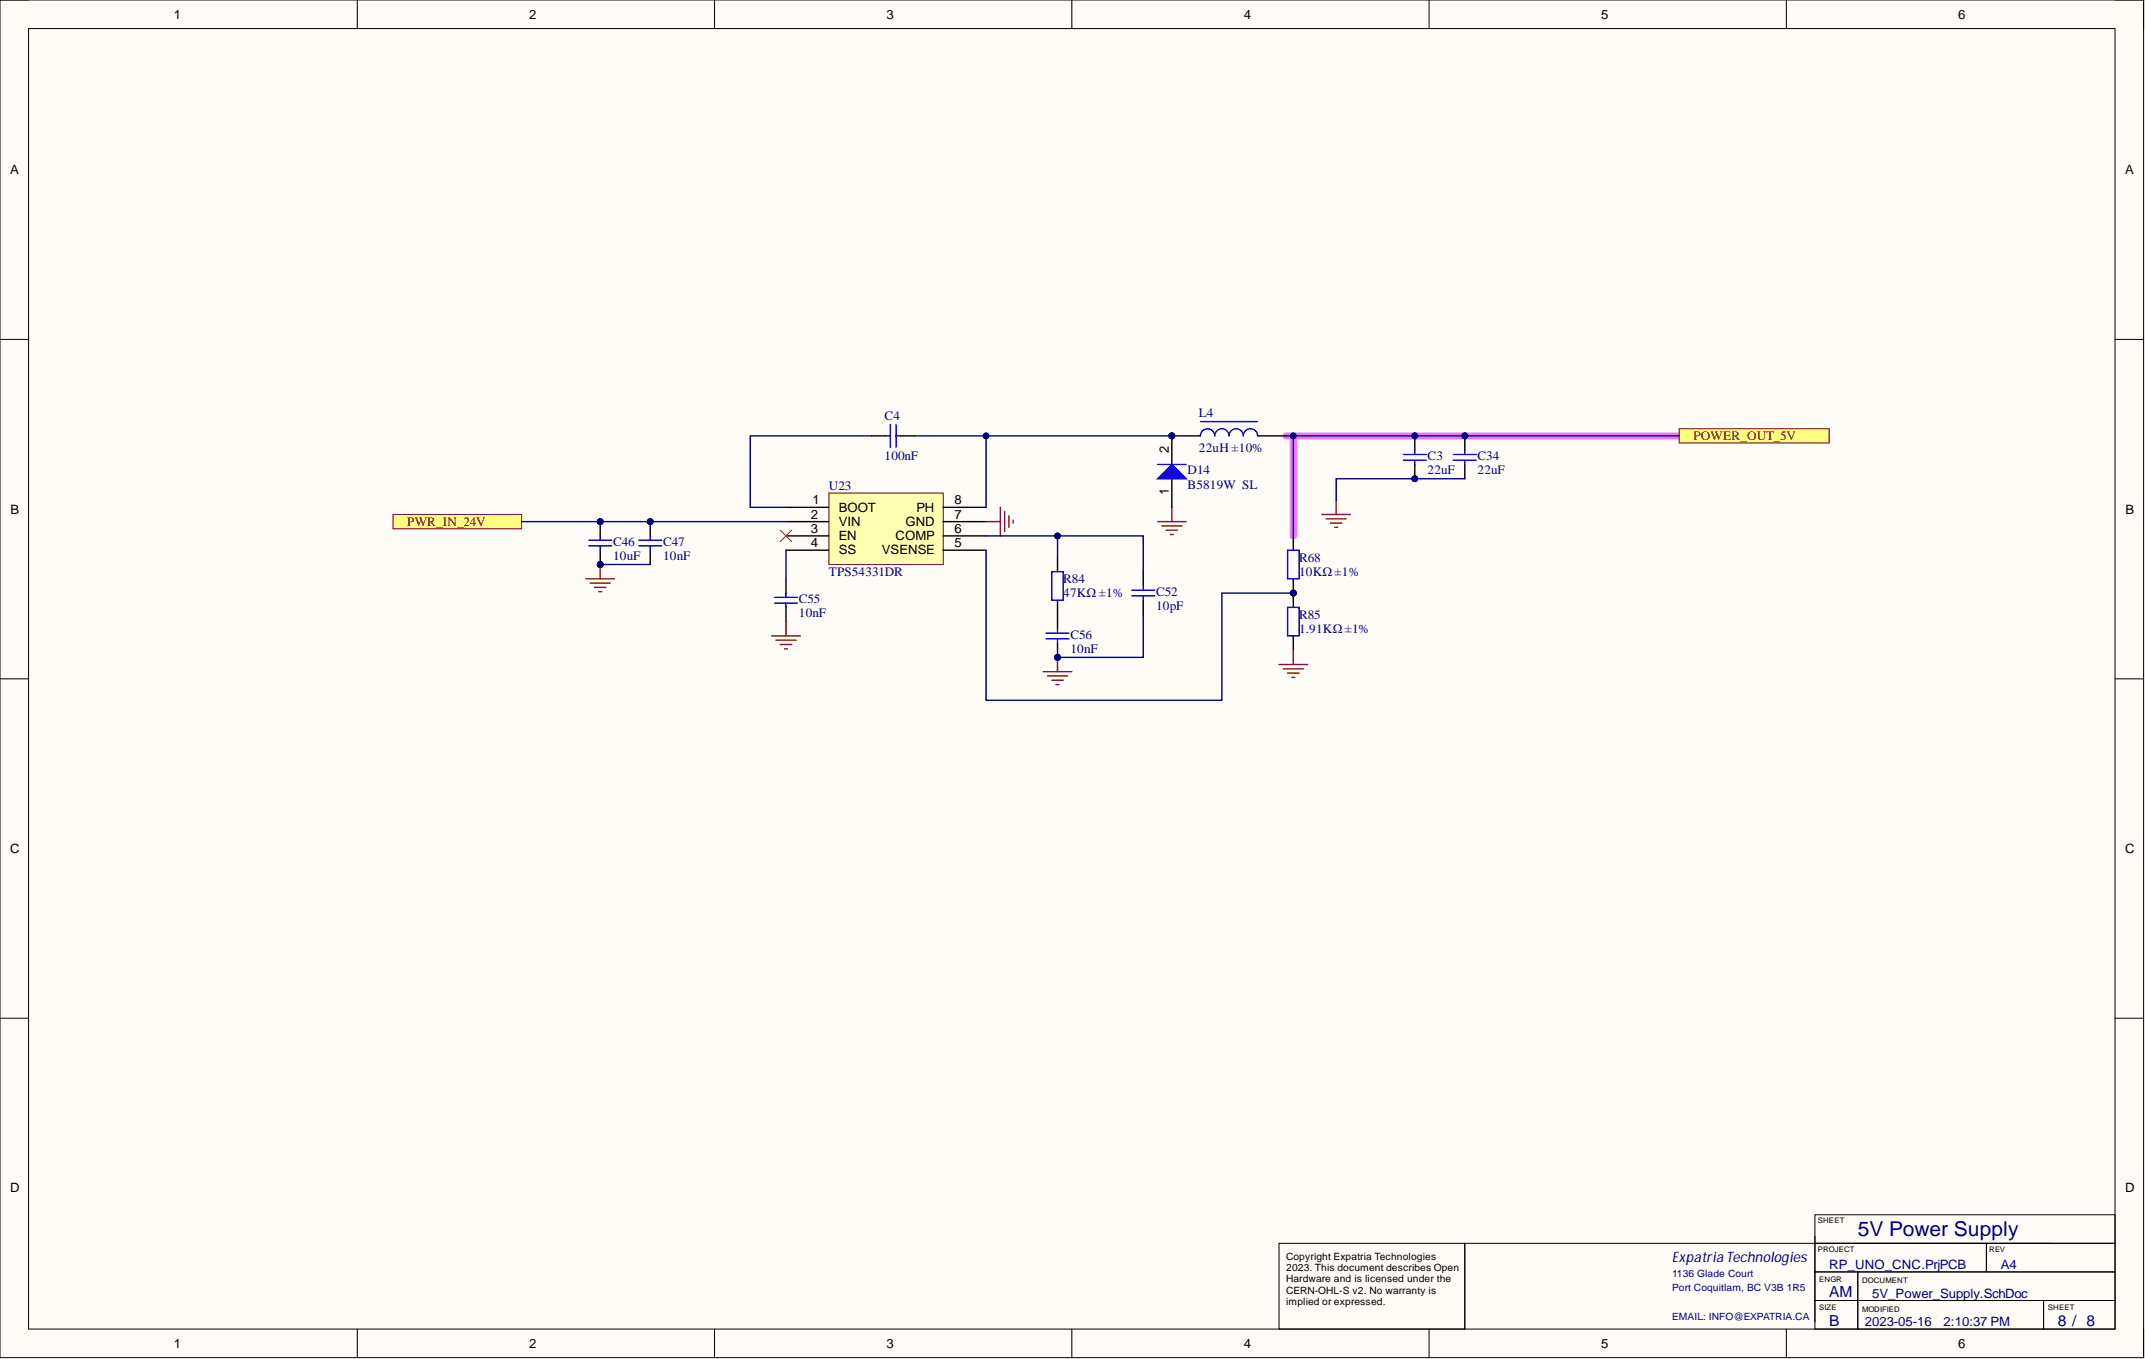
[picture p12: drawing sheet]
<svg xmlns="http://www.w3.org/2000/svg" width="381mm" height="241mm" viewBox="0 0 381 241" stroke-linecap="round" stroke-linejoin="round" font-family="sans-serif">
<defs><g id="words">
<text font-size="3.6" fill="#000080" x="330" y="219.5">5V Power Supply</text>
<g font-size="2.7" fill="#000080">
<text x="324.9" y="230.3">AM</text>
<text x="324.9" y="235.4">B</text>
<text x="365.5" y="235.4">8 / 8</text>
</g>
<text font-size="2.6" fill="#000080" x="297" y="224.1">ExpatriaTechnologies</text>
<g font-size="2.3">
<text x="30.9" y="3.3">1</text>
<text x="94" y="3.3">2</text>
<text x="157.5" y="3.3">3</text>
<text x="220.9" y="3.3">4</text>
<text x="284.4" y="3.3">5</text>
<text x="347.8" y="3.3">6</text>
<text x="1.8" y="31">A</text>
<text x="377.5" y="31">A</text>
<text x="207.6" y="80.4" transform="rotate(-90 207.6 80.4)">2</text>
<text x="144.3" y="89.6">1</text>
<text x="169.6" y="89.6">8</text>
<text x="207.6" y="87.9" transform="rotate(-90 207.6 87.9)">1</text>
<text x="1.9" y="91.2">B</text>
<text x="144" y="92.1">2</text>
<text x="144" y="94.6">3</text>
<text x="149" y="90.8">BOOT</text>
<text x="149" y="93.4">VIN</text>
<text x="149" y="95.9">EN</text>
<text x="159.1" y="95.9">COMP</text>
<text x="160.8" y="93.4">GND</text>
<text x="162.8" y="90.8">PH</text>
<text x="169.6" y="94.6">6</text>
<text x="169.6" y="92.1">7</text>
<text x="377.5" y="91.2">B</text>
<text x="144" y="97.2">4</text>
<text x="149" y="98.5">SS</text>
<text x="156.6" y="98.5">VSENSE</text>
<text x="169.6" y="97.2">5</text>
<text x="1.8" y="151.5">C</text>
<text x="377.5" y="151.5">C</text>
<text x="1.8" y="211.7">D</text>
<text x="377.5" y="211.7">D</text>
<text x="30.9" y="239.3">1</text>
<text x="94" y="239.3">2</text>
<text x="157.5" y="239.3">3</text>
<text x="220.9" y="239.3">4</text>
<text x="284.4" y="239.3">5</text>
<text x="347.8" y="239.3">6</text>
</g>
<g font-size="2.3" fill="#000080">
<text x="157.1" y="74.6">C4</text>
<text x="213" y="74.1">L4</text>
<text x="157.1" y="81.7">100nF</text>
<text x="213" y="80.2">22uH ±10%</text>
<text x="253.6" y="81.7">C3</text>
<text x="262.5" y="81.7">C34</text>
<text x="147.2" y="87">U23</text>
<text x="210.9" y="84.2">D14</text>
<text x="210.9" y="86.8">B5819W SL</text>
<text x="253.6" y="84.2">22uF</text>
<text x="262.5" y="84.2">22uF</text>
<text x="108.9" y="96.9">C46</text>
<text x="108.9" y="99.5">10uF</text>
<text x="117.8" y="96.9">C47</text>
<text x="117.8" y="99.5">10nF</text>
<text x="230.7" y="99.7">R68</text>
<text x="141.9" y="107.1">C55</text>
<text x="147.2" y="102.3">TPS54331DR</text>
<text x="188.9" y="103.5">R84</text>
<text x="188.9" y="106.1">47KΩ ±1%</text>
<text x="205.4" y="105.8">C52</text>
<text x="230.7" y="102.3">10KΩ ±1%</text>
<text x="141.9" y="109.6">10nF</text>
<text x="190.1" y="113.4">C56</text>
<text x="205.4" y="108.4">10pF</text>
<text x="230.7" y="109.9">R85</text>
<text x="230.7" y="112.4">1.91KΩ ±1%</text>
<text x="190.1" y="116">10nF</text>
<text x="324.9" y="225.3">RP_UNO_CNC.PrjPCB</text>
<text x="355.4" y="225.3">A4</text>
<text x="332.5" y="230.4">5V_Power_Supply.SchDoc</text>
<text x="331.3" y="235.5">2023-05-16</text>
<text x="345.2" y="235.5">2:10:37 PM</text>
</g>
<g font-size="2.3" fill="#800000">
<text x="300.8" y="78.2">POWER_OUT_5V</text>
<text x="72.3" y="93.4">PWR_IN_24V</text>
</g>
<g font-size="1.8">
<text x="228.5" y="223.6">Copyright Expatria Technologies</text>
<text x="228.5" y="225.7">2023. This document describes Open</text>
<text x="228.5" y="227.7">Hardware and is licensed under the</text>
<text x="228.5" y="229.7">CERN-OHL-S v2. No warranty is</text>
<text x="228.5" y="231.8">implied or expressed.</text>
</g>
<g font-size="1.8" fill="#000080">
<text x="297" y="226.7">1136 Glade Court</text>
<text x="297" y="229.2">Port Coquitlam, BC V3B 1R5</text>
<text x="297" y="234.3">EMAIL: INFO@EXPATRIA.CA</text>
</g>
<g font-size="1.4">
<text x="322.9" y="217.2">SHEET</text>
<text x="322.9" y="222.3">PROJECT</text>
<text x="323.1" y="227.6">ENGR</text>
<text x="330.7" y="227.9">DOCUMENT</text>
<text x="353.3" y="222.3">REV</text>
<text x="323.1" y="232.7">SIZE</text>
<text x="330.7" y="232.9">MODIFIED</text>
<text x="363.7" y="232.7">SHEET</text>
</g>
</g></defs>
<path d="M0 0h380.8v241.1h-380.8z" fill-rule="evenodd" fill="#fffcf8"/>
<path d="M0 0h380.8v241.1h-380.8z" fill="none" stroke="#000" stroke-width=".18"/>
<path d="M5.1 5.1h370.6v230.9h-370.6z" fill-rule="evenodd" fill="#fffcf8"/>
<g fill="none" stroke="#000" stroke-width=".18">
<path d="M0 0h5.1M63.5 0v5.1M126.9 0v5.1M190.4 0v5.1M253.8 0v5.1M317.3 0v5.1M375.7 0h5.1v5.1M5.1 5.1h370.6v230.9h-370.6zM0 60.3h5.1M375.7 60.3h5.1M0 120.5h5.1M375.7 120.5h5.1"/>
<path d="M0 180.8h5.1M375.7 180.8h5.1M322.4 215.7h53.3v5.1h-53.3zM322.4 219.5v15.2M63.5 236v5.1M126.9 236v5.1M190.4 236v5.1M227.2 220.8h33v15.2h-33zM253.8 236v5.1M317.3 236v5.1M322.4 230.9h7.6v5.1h-7.6zM322.4 225.8h7.6v5.1h-7.6z"/>
<path d="M322.4 220.8h30.4v5h-30.4zM330 230.9h33v5.1h-33zM330 225.8h45.7v5.1h-45.7zM352.8 220.8h22.9v5h-22.9zM363 230.9h12.7v5.1h-12.7zM364.3 220.8h-104.1v15.2M380.8 236v5.1"/>
</g>
<path d="M228.5 77.4h69.8M229.7 77.4v17.8" fill="none" stroke="#ff6eff" stroke-width="1.3"/>
<path d="M147.2 87.5h20.3v12.7h-20.3z" fill-rule="evenodd" fill="#ffffb0"/>
<path d="M147.2 87.5h20.3v12.7h-20.3z" fill="none" stroke="#800000" stroke-width=".18"/>
<path d="M139.6 90.1h7.6M139.6 92.6h7.6M139.6 95.2h7.6M139.6 97.7h7.6M167.5 90.1h7.6M167.5 92.6h7.6M167.5 95.2h7.6M167.5 97.7h7.6" fill="none" stroke="#000" stroke-width=".25"/>
<circle cx="208.1" cy="77.4" r=".51" fill="#000080"/>
<circle cx="208.1" cy="77.4" r=".51" fill="none" stroke="#000080" stroke-width=".18"/>
<path d="M208.1 77.4h5.1" fill="none" stroke="#000" stroke-width=".25"/>
<circle cx="208.1" cy="77.4" r=".51" fill="#000080"/>
<circle cx="208.1" cy="77.4" r=".51" fill="none" stroke="#000080" stroke-width=".18"/>
<path d="M154.8 77.4h2.6M159.9 77.4h2.6M223.4 77.4h5.1" fill="none" stroke="#000" stroke-width=".25"/>
<path d="M157.4 77.4h.7M158.1 75.4v4M159.2 75.4v4M159.2 77.4h.7M213.2 77.4a1.27 1.27 0 0 1 1.3-1.3 1.27 1.27 0 0 1 1.3 1.3 1.27 1.27 0 0 1 1.2-1.3 1.27 1.27 0 0 1 1.3 1.3 1.27 1.27 0 0 1 1.3-1.3 1.27 1.27 0 0 1 1.2 1.3 1.27 1.27 0 0 1 1.3-1.3 1.27 1.27 0 0 1 1.3 1.3M213.2 74.9h10.2" fill="none" stroke="#00f" stroke-width=".25"/>
<circle cx="115.5" cy="92.6" r=".51" fill="#000080"/>
<circle cx="115.5" cy="92.6" r=".51" fill="none" stroke="#000080" stroke-width=".18"/>
<path d="M115.5 92.6v2.6M115.5 97.7v2.5" fill="none" stroke="#000" stroke-width=".25"/>
<circle cx="115.5" cy="92.6" r=".51" fill="#000080"/>
<circle cx="115.5" cy="92.6" r=".51" fill="none" stroke="#000080" stroke-width=".18"/>
<path d="M113.5 95.9h4M113.5 96.9h4M115.5 95.2v.7M115.5 96.9v.8" fill="none" stroke="#00f" stroke-width=".25"/>
<circle cx="260.2" cy="77.4" r=".51" fill="#000080"/>
<circle cx="260.2" cy="77.4" r=".51" fill="none" stroke="#000080" stroke-width=".18"/>
<path d="M260.2 77.4v2.5M260.2 82.5v2.5" fill="none" stroke="#000" stroke-width=".25"/>
<circle cx="260.2" cy="77.4" r=".51" fill="#000080"/>
<circle cx="260.2" cy="77.4" r=".51" fill="none" stroke="#000080" stroke-width=".18"/>
<path d="M260.2 79.9v.8M258.2 80.7h4M258.2 81.7h4M260.2 81.7v.8" fill="none" stroke="#00f" stroke-width=".25"/>
<circle cx="106.6" cy="100.2" r=".51" fill="#000080"/>
<circle cx="106.6" cy="100.2" r=".51" fill="none" stroke="#000080" stroke-width=".18"/>
<circle cx="106.6" cy="92.6" r=".51" fill="#000080"/>
<circle cx="106.6" cy="92.6" r=".51" fill="none" stroke="#000080" stroke-width=".18"/>
<path d="M106.6 97.7v2.5" fill="none" stroke="#000" stroke-width=".25"/>
<circle cx="106.6" cy="100.2" r=".51" fill="#000080"/>
<circle cx="106.6" cy="100.2" r=".51" fill="none" stroke="#000080" stroke-width=".18"/>
<path d="M106.6 92.6v2.6" fill="none" stroke="#000" stroke-width=".25"/>
<circle cx="106.6" cy="92.6" r=".51" fill="#000080"/>
<circle cx="106.6" cy="92.6" r=".51" fill="none" stroke="#000080" stroke-width=".18"/>
<path d="M104.6 95.9h4M104.6 96.9h4M106.6 95.2v.7M106.6 96.9v.8M137.6 106.1h4M137.6 107.1h4M139.6 105.3v.8M139.6 107.1v.7" fill="none" stroke="#00f" stroke-width=".25"/>
<path d="M139.6 102.8v2.5M139.6 107.8v2.6" fill="none" stroke="#000" stroke-width=".25"/>
<circle cx="187.8" cy="116.7" r=".51" fill="#000080"/>
<circle cx="187.8" cy="116.7" r=".51" fill="none" stroke="#000080" stroke-width=".18"/>
<path d="M187.8 114.2v2.5" fill="none" stroke="#000" stroke-width=".25"/>
<circle cx="187.8" cy="116.7" r=".51" fill="#000080"/>
<circle cx="187.8" cy="116.7" r=".51" fill="none" stroke="#000080" stroke-width=".18"/>
<path d="M187.8 109.1v2.5M203.1 101.5v2.5M203.1 106.6v2.5" fill="none" stroke="#000" stroke-width=".25"/>
<path d="M185.8 112.4h4.1M185.8 113.4h4.1M187.8 111.6v.8M187.8 113.4v.8M201 104.8h4.1M201 105.8h4.1M203.1 104v.8M203.1 105.8v.8" fill="none" stroke="#00f" stroke-width=".25"/>
<path d="M104.1 102.8h5M104.8 103.5h3.6M105.6 104.3h2M106.4 105.1h.5M106.6 100.2v2.6" fill="none" stroke="#800000" stroke-width=".25"/>
<circle cx="106.6" cy="100.2" r=".51" fill="#000080"/>
<circle cx="106.6" cy="100.2" r=".51" fill="none" stroke="#000080" stroke-width=".18"/>
<circle cx="229.7" cy="105.3" r=".51" fill="#000080"/>
<circle cx="229.7" cy="105.3" r=".51" fill="none" stroke="#000080" stroke-width=".18"/>
<path d="M229.7 95.2v2.5M229.7 102.8v2.5" fill="none" stroke="#000" stroke-width=".25"/>
<circle cx="229.7" cy="105.3" r=".51" fill="#000080"/>
<circle cx="229.7" cy="105.3" r=".51" fill="none" stroke="#000080" stroke-width=".18"/>
<path d="M228.7 97.7h2v5.1h-2z" fill="none" stroke="#00f" stroke-width=".25"/>
<circle cx="229.7" cy="105.3" r=".51" fill="#000080"/>
<circle cx="229.7" cy="105.3" r=".51" fill="none" stroke="#000080" stroke-width=".18"/>
<path d="M229.7 105.3v2.5" fill="none" stroke="#000" stroke-width=".25"/>
<circle cx="229.7" cy="105.3" r=".51" fill="#000080"/>
<circle cx="229.7" cy="105.3" r=".51" fill="none" stroke="#000080" stroke-width=".18"/>
<path d="M187.8 99v2.5M187.8 106.6v2.5M229.7 112.9v2.6" fill="none" stroke="#000" stroke-width=".25"/>
<path d="M186.8 101.5h2.1v5.1h-2.1zM228.7 107.8h2v5.1h-2z" fill="none" stroke="#00f" stroke-width=".25"/>
<g fill="none" stroke="#800000" stroke-width=".25">
<path d="M175.1 92.6h2.6M177.7 90.1v5.1M178.4 90.8v3.6M179.2 91.6v2M180 92.4v.5M205.6 92.6h5.1M206.4 93.4h3.5M207.1 94.1h2.1M207.9 94.9h.5M208.1 90.1v2.5M137.1 112.9h5M137.8 113.7h3.6"/>
<path d="M138.6 114.4h2M139.4 115.2h.5M139.6 110.4v2.5M185.3 119.3h5.1M187.8 116.7v2.6M227.2 118h5.1M227.9 118.8h3.6M228.7 119.5h2M229.7 115.5v2.5M186.1 120h3.5M186.8 120.8h2.1M187.6 121.5h.5"/>
<path d="M229.5 120.3h.5"/>
</g>
<circle cx="187.8" cy="116.7" r=".51" fill="#000080"/>
<circle cx="187.8" cy="116.7" r=".51" fill="none" stroke="#000080" stroke-width=".18"/>
<path d="M234.8 91.3h5.1M235.6 92.1h3.5M236.3 92.9h2.1M237.1 93.6h.5M237.3 88.8v2.5" fill="none" stroke="#800000" stroke-width=".25"/>
<path d="M69.8 91.3h22.8v2.6h-22.8z" fill-rule="evenodd" fill="#ffff80"/>
<path d="M69.8 91.3h22.8v2.6h-22.8z" fill="none" stroke="#800000" stroke-width=".18"/>
<path d="M298.3 76.1h26.6v2.6h-26.6z" fill-rule="evenodd" fill="#ffff80"/>
<path d="M298.3 76.1h26.6v2.6h-26.6z" fill="none" stroke="#800000" stroke-width=".18"/>
<path d="M229.7 77.4v17.8" fill="none" stroke="#000080" stroke-width=".25"/>
<circle cx="229.7" cy="77.4" r=".51" fill="#000080"/>
<circle cx="229.7" cy="77.4" r=".51" fill="none" stroke="#000080" stroke-width=".18"/>
<path d="M106.6 100.2h8.9" fill="none" stroke="#000080" stroke-width=".25"/>
<circle cx="106.6" cy="100.2" r=".51" fill="#000080"/>
<circle cx="106.6" cy="100.2" r=".51" fill="none" stroke="#000080" stroke-width=".18"/>
<path d="M92.6 92.6h47" fill="none" stroke="#000080" stroke-width=".25"/>
<circle cx="115.5" cy="92.6" r=".51" fill="#000080"/>
<circle cx="115.5" cy="92.6" r=".51" fill="none" stroke="#000080" stroke-width=".18"/>
<circle cx="106.6" cy="92.6" r=".51" fill="#000080"/>
<circle cx="106.6" cy="92.6" r=".51" fill="none" stroke="#000080" stroke-width=".18"/>
<path d="M154.8 77.4h-21.5v12.7h6.3M162.5 77.4h12.6v12.7" fill="none" stroke="#000080" stroke-width=".25"/>
<circle cx="175.1" cy="77.4" r=".51" fill="#000080"/>
<circle cx="175.1" cy="77.4" r=".51" fill="none" stroke="#000080" stroke-width=".18"/>
<path d="M175.1 97.7v26.6h41.9v-19h12.7" fill="none" stroke="#000080" stroke-width=".25"/>
<circle cx="229.7" cy="105.3" r=".51" fill="#000080"/>
<circle cx="229.7" cy="105.3" r=".51" fill="none" stroke="#000080" stroke-width=".18"/>
<path d="M175.1 95.2h12.7v3.8" fill="none" stroke="#000080" stroke-width=".25"/>
<circle cx="187.8" cy="95.2" r=".51" fill="#000080"/>
<circle cx="187.8" cy="95.2" r=".51" fill="none" stroke="#000080" stroke-width=".18"/>
<path d="M175.1 77.4h33" fill="none" stroke="#000080" stroke-width=".25"/>
<circle cx="175.1" cy="77.4" r=".51" fill="#000080"/>
<circle cx="175.1" cy="77.4" r=".51" fill="none" stroke="#000080" stroke-width=".18"/>
<circle cx="208.1" cy="77.4" r=".51" fill="#000080"/>
<circle cx="208.1" cy="77.4" r=".51" fill="none" stroke="#000080" stroke-width=".18"/>
<path d="M203.1 109.1v7.6h-15.3" fill="none" stroke="#000080" stroke-width=".25"/>
<circle cx="187.8" cy="116.7" r=".51" fill="#000080"/>
<circle cx="187.8" cy="116.7" r=".51" fill="none" stroke="#000080" stroke-width=".18"/>
<path d="M187.8 95.2h15.3v6.3" fill="none" stroke="#000080" stroke-width=".25"/>
<circle cx="187.8" cy="95.2" r=".51" fill="#000080"/>
<circle cx="187.8" cy="95.2" r=".51" fill="none" stroke="#000080" stroke-width=".18"/>
<path d="M139.6 97.7v5.1M260.2 85h-22.9v3.8" fill="none" stroke="#000080" stroke-width=".25"/>
<circle cx="251.3" cy="85" r=".51" fill="#000080"/>
<circle cx="251.3" cy="85" r=".51" fill="none" stroke="#000080" stroke-width=".18"/>
<path d="M228.5 77.4h69.8" fill="none" stroke="#000080" stroke-width=".25"/>
<circle cx="229.7" cy="77.4" r=".51" fill="#000080"/>
<circle cx="229.7" cy="77.4" r=".51" fill="none" stroke="#000080" stroke-width=".18"/>
<circle cx="251.3" cy="77.4" r=".51" fill="#000080"/>
<circle cx="251.3" cy="77.4" r=".51" fill="none" stroke="#000080" stroke-width=".18"/>
<circle cx="260.2" cy="77.4" r=".51" fill="#000080"/>
<circle cx="260.2" cy="77.4" r=".51" fill="none" stroke="#000080" stroke-width=".18"/>
<circle cx="251.3" cy="85" r=".51" fill="#000080"/>
<circle cx="251.3" cy="85" r=".51" fill="none" stroke="#000080" stroke-width=".18"/>
<circle cx="251.3" cy="77.4" r=".51" fill="#000080"/>
<circle cx="251.3" cy="77.4" r=".51" fill="none" stroke="#000080" stroke-width=".18"/>
<path d="M251.3 82.5v2.5" fill="none" stroke="#000" stroke-width=".25"/>
<circle cx="251.3" cy="85" r=".51" fill="#000080"/>
<circle cx="251.3" cy="85" r=".51" fill="none" stroke="#000080" stroke-width=".18"/>
<path d="M251.3 77.4v2.5" fill="none" stroke="#000" stroke-width=".25"/>
<circle cx="251.3" cy="77.4" r=".51" fill="#000080"/>
<circle cx="251.3" cy="77.4" r=".51" fill="none" stroke="#000080" stroke-width=".18"/>
<path d="M251.3 79.9v.8M249.3 80.7h4M249.3 81.7h4M251.3 81.7v.8" fill="none" stroke="#00f" stroke-width=".25"/>
<circle cx="208.1" cy="77.4" r=".51" fill="#000080"/>
<circle cx="208.1" cy="77.4" r=".51" fill="none" stroke="#000080" stroke-width=".18"/>
<path d="M208.1 77.4v5.1M208.1 85v5.1" fill="none" stroke="#000" stroke-width=".25"/>
<circle cx="208.1" cy="77.4" r=".51" fill="#000080"/>
<circle cx="208.1" cy="77.4" r=".51" fill="none" stroke="#000080" stroke-width=".18"/>
<path d="M205.6 85l2.5-2.5 2.6 2.5z" fill="#00f"/>
<path d="M205.6 85l2.5-2.5 2.6 2.5zM205.6 82.5h5.1" fill="none" stroke="#00f" stroke-width=".25"/>
<path d="M138.6 94.1l2 2.1M140.6 94.1l-2 2.1" fill="none" stroke="#f00" stroke-width=".18"/>
<use href="#words"/>
</svg>
